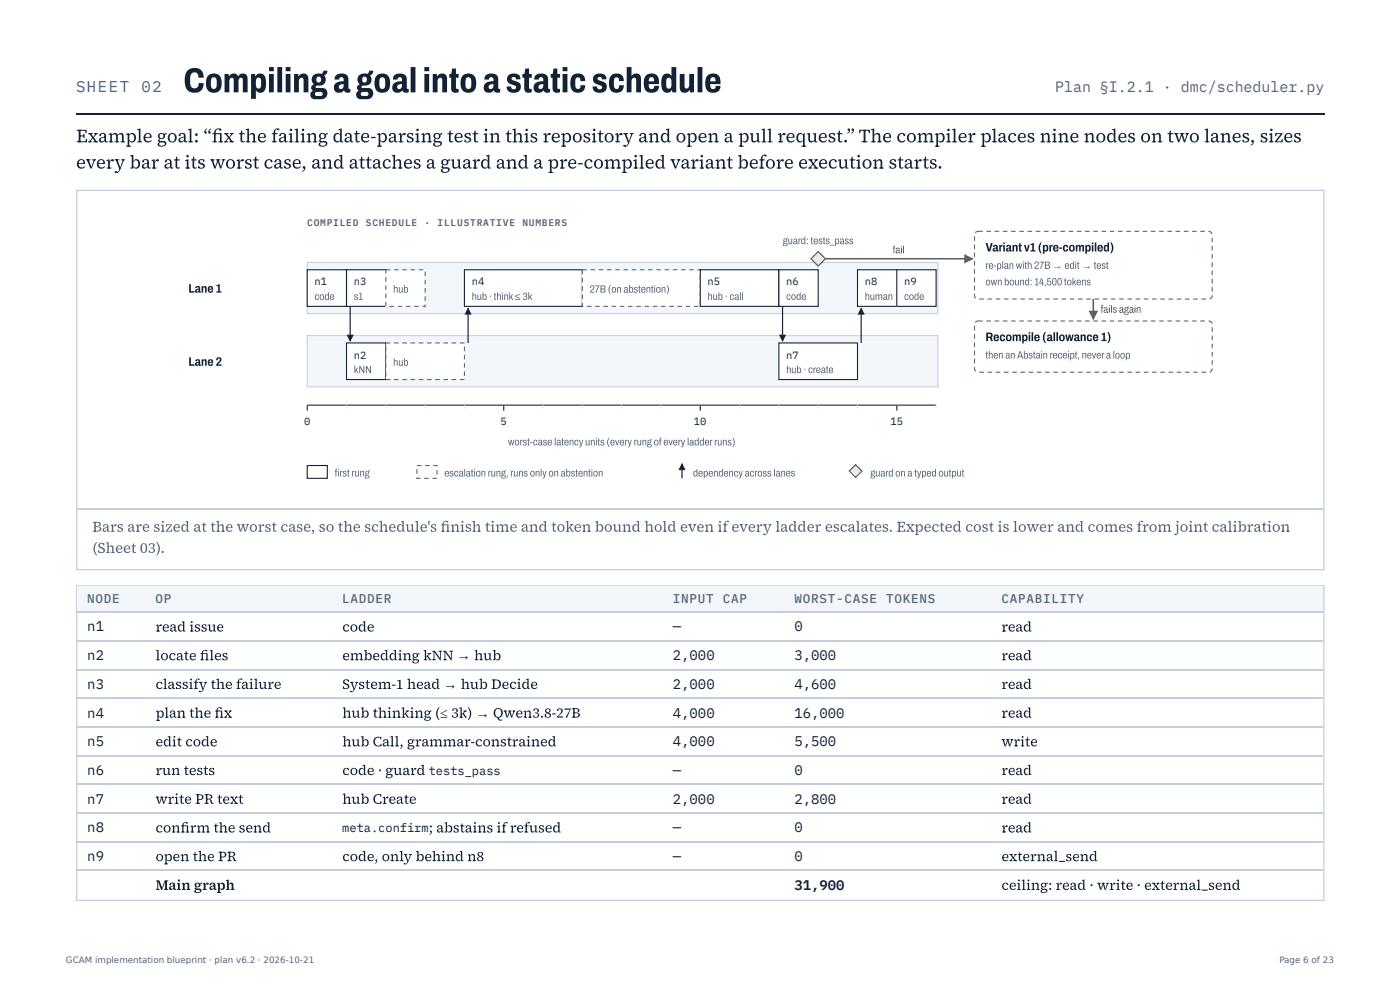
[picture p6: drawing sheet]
<svg xmlns="http://www.w3.org/2000/svg" width="297mm" height="210mm" viewBox="0 0 297 210" stroke-linecap="round" stroke-linejoin="round" font-family="sans-serif">
<defs><g id="words">
<text font-size="7.4" fill="#132235" x="38.9" y="19.6">Compilingagoalintoastaticschedule</text>
<g font-size="4" fill="#132235">
<text x="16.1" y="30.2">Example goal: “fx the failing date-parsing test in this repository and open a pull request.” The compiler places nine nodes on two lanes, sizes</text>
<text x="16.1" y="35.7">every bar at its worst case, and attaches a guard and a pre-compiled variant before execution starts.</text>
<text x="44.9" y="30.2">i</text>
</g>
<g font-size="3.3" fill="#1b58d4">
<text x="16.1" y="19.6">SHEET</text>
<text x="30" y="19.6">02</text>
</g>
<text font-size="3.2" fill="#55667c" x="223.8" y="19.6">Plan §I.2.1 · dmc/scheduler.py</text>
<g font-size="3.1" fill="#55667c">
<text x="19.6" y="112.7">Bars are sized at the worst case, so the schedule's fnish time and token bound hold even ifevery ladder escalates. Expected cost is lower and comes from joint calibration</text>
<text x="93.5" y="112.7">i</text>
<text x="19.6" y="117.2">(Sheet 03).</text>
</g>
<g font-size="3" fill="#132235">
<text x="18.5" y="133.9">n1</text>
<text x="33" y="133.9">read issue</text>
<text x="72.6" y="133.9">code</text>
<text x="142.8" y="133.9">—</text>
<text x="168.5" y="133.9">0</text>
<text x="212.5" y="133.9">read</text>
<text x="18.5" y="140">n2</text>
<text x="33" y="140">locate fles</text>
<text x="42.4" y="140">i</text>
<text x="72.6" y="140">embedding kNN → hub</text>
<text x="142.8" y="140">2,000</text>
<text x="168.5" y="140">3,000</text>
<text x="212.5" y="140">read</text>
<text x="18.5" y="146.1">n3</text>
<text x="33" y="146.1">classify the failure</text>
<text x="72.6" y="146.1">System-1 head → hub Decide</text>
<text x="142.8" y="146.1">2,000</text>
<text x="168.5" y="146.1">4,600</text>
<text x="212.5" y="146.1">read</text>
<text x="18.5" y="152.1">n4</text>
<text x="33" y="152.1">plan the fx</text>
<text x="45.5" y="152.1">i</text>
<text x="72.6" y="152.1">hub thinking (≤ 3k) → Qwen3.8-27B</text>
<text x="142.8" y="152.1">4,000</text>
<text x="168.5" y="152.1">16,000</text>
<text x="212.5" y="152.1">read</text>
<text x="18.5" y="158.2">n5</text>
<text x="33" y="158.2">edit code</text>
<text x="72.6" y="158.2">hub Call, grammar-constrained</text>
<text x="142.8" y="158.2">4,000</text>
<text x="168.5" y="158.2">5,500</text>
<text x="212.5" y="158.2">write</text>
<text x="18.5" y="164.3">n6</text>
<text x="33" y="164.3">run tests</text>
<text x="72.6" y="164.3">code · guard</text>
<text x="142.8" y="164.3">—</text>
<text x="168.5" y="164.3">0</text>
<text x="212.5" y="164.3">read</text>
<text x="18.5" y="170.4">n7</text>
<text x="33" y="170.4">write PR text</text>
<text x="72.6" y="170.4">hub Create</text>
<text x="142.8" y="170.4">2,000</text>
<text x="168.5" y="170.4">2,800</text>
<text x="212.5" y="170.4">read</text>
<text x="18.5" y="176.5">n8</text>
<text x="33" y="176.5">confrm the send</text>
<text x="38.3" y="176.5">i</text>
<text x="91" y="176.5">; abstains ifrefused</text>
<text x="142.8" y="176.5">—</text>
<text x="168.5" y="176.5">0</text>
<text x="212.5" y="176.5">read</text>
<text x="18.5" y="182.6">n9</text>
<text x="33" y="182.6">open the PR</text>
<text x="72.6" y="182.6">code, only behind n8</text>
<text x="142.8" y="182.6">—</text>
<text x="168.5" y="182.6">0</text>
<text x="212.5" y="182.6">external_send</text>
<text x="33" y="188.6">Main graph</text>
<text x="168.5" y="188.6">31,900</text>
<text x="212.5" y="188.6">ceiling: read · write · external_send</text>
</g>
<g font-size="2.7" fill="#55667c">
<text x="18.5" y="127.8">NODE</text>
<text x="33" y="127.8">OP</text>
<text x="72.6" y="127.8">LADDER</text>
<text x="142.8" y="127.8">INPUT</text>
<text x="153.4" y="127.8">CAP</text>
<text x="168.5" y="127.8">WORST-CASE</text>
<text x="188" y="127.8">TOKENS</text>
<text x="212.5" y="127.8">CAPABILITY</text>
</g>
<g font-size="2.6" fill="#132235">
<text x="209.1" y="53.3">Variantv1(pre-compiled)</text>
<text x="40" y="62">Lane1</text>
<text x="40" y="77.6">Lane2</text>
<text x="209.1" y="72.3">Recompile(allowance1)</text>
</g>
<g font-size="2.5" fill="#132235">
<text x="91" y="164.3">tests_pass</text>
<text x="72.6" y="176.5">meta.confirm</text>
</g>
<g font-size="2.2" fill="#55667c">
<text x="166.1" y="51.8">guard: tests_pass</text>
<text x="209.1" y="57">re-plan with 27B → edit → test</text>
<text x="66.7" y="63.6">code</text>
<text x="75.1" y="63.6">s1</text>
<text x="83.4" y="62">hub</text>
<text x="100.1" y="63.6">hub · think≤ 3k</text>
<text x="125.1" y="62">27B (on abstention)</text>
<text x="150.1" y="63.6">hub · call</text>
<text x="166.8" y="63.6">code</text>
<text x="183.5" y="63.6">human</text>
<text x="191.8" y="63.6">code</text>
<text x="209.1" y="60.5">own bound: 14,500 tokens</text>
<text x="83.4" y="77.6">hub</text>
<text x="209.1" y="76">then an Abstain receipt, nevera loop</text>
<text x="75.1" y="79.1">kNN</text>
<text x="166.8" y="79.1">hub · create</text>
<text x="107.7" y="94.4">worst-case latency units (every rung of every ladderruns)</text>
<text x="71" y="101">frst rung</text>
<text x="71" y="101">i</text>
<text x="94.3" y="101">escalation rung, runs only on abstention</text>
<text x="147" y="101">dependency across lanes</text>
<text x="184.6" y="101">guard on a typed output</text>
</g>
<g font-size="2.2" fill="#9c5b00">
<text x="189.4" y="53.7">fail</text>
<text x="233.5" y="66.3">fails again</text>
</g>
<g font-size="2.2" fill="#132235">
<text x="66.7" y="60.5">n1</text>
<text x="75.1" y="60.5">n3</text>
<text x="100.1" y="60.5">n4</text>
<text x="150.1" y="60.5">n5</text>
<text x="166.8" y="60.5">n6</text>
<text x="183.5" y="60.5">n8</text>
<text x="191.8" y="60.5">n9</text>
<text x="75.1" y="76">n2</text>
<text x="166.8" y="76">n7</text>
<text x="64.5" y="90.2">0</text>
<text x="106.2" y="90.2">5</text>
<text x="147.2" y="90.2">10</text>
<text x="188.9" y="90.2">15</text>
</g>
<g font-size="2" fill="#55667c">
<text x="65.2" y="47.9">COMPILED</text>
<text x="77.6" y="47.9">SCHEDULE</text>
<text x="90.1" y="47.9">·</text>
<text x="92.8" y="47.9">ILLUSTRATIVE</text>
<text x="110.8" y="47.9">NUMBERS</text>
</g>
<g font-size="1.9" fill="#55667c">
<text x="14" y="204.3">GCAM implementation blueprint · plan v6.2 · 2026-10-21</text>
<text x="271.4" y="204.3">Page 6 of 23</text>
</g>
</g></defs>
<path d="M16.1 24.2h264.9" fill="none" stroke="#132235" stroke-width=".26"/>
<path d="M16.1 40.2h264.9v80.7h-264.9z" fill="#fff"/>
<path d="M16.3 40.3h264.6v80.5h-264.6zM16.4 107.8h264.3" fill="none" stroke="#c2cedb" stroke-width=".26"/>
<path d="M16.1 124.1h264.9v66.9h-264.9z" fill="#fff"/>
<path d="M16.3 124.2h264.6v66.7h-264.6z" fill="none" stroke="#c2cedb" stroke-width=".26"/>
<g fill="#f3f6fa">
<path d="M16.4 124.4h14.6v5.5h-14.6z"/>
<path d="M31 124.4h39.4v5.5h-39.4z"/>
<path d="M70.4 124.4h70.4v5.5h-70.4z"/>
<path d="M140.8 124.4h25.6v5.5h-25.6z"/>
<path d="M166.4 124.4h43.9v5.5h-43.9z"/>
<path d="M210.3 124.4h70.4v5.5h-70.4z"/>
</g>
<path d="M16.4 129.8h264.3M16.4 135.9h264.3M16.4 141.9h264.3M16.4 148h264.3M16.4 154.1h264.3M16.4 160.2h264.3M16.4 166.3h264.3M16.4 172.4h264.3M16.4 178.5h264.3M16.4 184.5h264.3" fill="none" stroke="#c2cedb" stroke-width=".26"/>
<path d="M65.2 55.6h133.8v10.9h-133.8z" fill="#f3f6fa"/>
<path d="M65.2 55.6h133.8v10.9h-133.8z" fill="none" stroke="#c2cedb" stroke-width=".21"/>
<path d="M65.2 71.2h133.8v10.8h-133.8z" fill="#f3f6fa"/>
<path d="M65.2 71.2h133.8v10.8h-133.8z" fill="none" stroke="#c2cedb" stroke-width=".21"/>
<path d="M65.2 57.2h8.3v7.8h-8.3z" fill="#fff"/>
<path d="M65.2 57.2h8.3v7.8h-8.3z" fill="none" stroke="#132235" stroke-width=".23"/>
<path d="M73.5 57.2h8.4v7.8h-8.4z" fill="#fff"/>
<path d="M73.5 57.2h8.4v7.8h-8.4z" fill="none" stroke="#132235" stroke-width=".23"/>
<path d="M81.9 57.2h8.3v7.8h-8.3z" fill="#fff"/>
<path d="M83.6 57.1h1v.2h-1zM85.3 57.1h1v.2h-1zM87.1 57.1h1v.2h-1zM88.8 57.1h1v.2h-1zM90.1 57.6h.2v1h-.2zM90.1 59.3h.2v1h-.2zM90.1 61.1h.2v.9h-.2zM90.1 62.8h.2v1h-.2zM89.6 64.8h.6v.2h-.1v-.4h.2v.5h-.7zM87.9 64.8h.9v.3h-.9zM86.1 64.8h1v.3h-1zM84.4 64.8h.9v.3h-.9zM82.6 64.8h1v.3h-1zM81.7 64h.3v1h-.3zM81.7 62.2h.3v1h-.3zM81.7 60.5h.3v1h-.3zM81.7 58.7h.3v1h-.3zM81.7 57.1h1.1v.2h-.9v-.1h.1v.8h-.3z" fill="#55667c"/>
<path d="M98.5 57.2h25v7.8h-25z" fill="#fff"/>
<path d="M98.5 57.2h25v7.8h-25z" fill="none" stroke="#132235" stroke-width=".23"/>
<path d="M123.5 57.2h25.1v7.8h-25.1z" fill="#fff"/>
<path d="M125.3 57.1h1v.2h-1zM127 57.1h1v.2h-1zM128.8 57.1h1v.2h-1zM130.5 57.1h1v.2h-1zM132.3 57.1h.9v.2h-.9zM134 57.1h1v.2h-1zM135.8 57.1h.9v.2h-.9zM137.5 57.1h1v.2h-1zM139.3 57.1h.9v.2h-.9zM141 57.1h1v.2h-1zM142.7 57.1h1v.2h-1zM144.5 57.1h1v.2h-1zM146.2 57.1h1v.2h-1zM148 57.1h.7v.5h-.3v-.4h.2v.1h-.6zM148.4 58.4h.3v.9h-.3zM148.4 60.1h.3v1h-.3zM148.4 61.8h.3v1h-.3zM148.4 63.6h.3v1h-.3zM147.2 64.8h1v.3h-1zM145.5 64.8h.9v.3h-.9zM143.7 64.8h1v.3h-1zM142 64.8h.9v.3h-.9zM140.2 64.8h1v.3h-1zM138.5 64.8h.9v.3h-.9zM136.7 64.8h1v.3h-1zM135 64.8h1v.3h-1zM133.2 64.8h1v.3h-1zM131.5 64.8h1v.3h-1zM129.8 64.8h.9v.3h-.9zM128 64.8h1v.3h-1zM126.3 64.8h.9v.3h-.9zM124.5 64.8h1v.3h-1zM123.4 64.2h.3v.8h-.2l.2-.2v.3h-.3zM123.4 62.4h.3v1h-.3zM123.4 60.7h.3v1h-.3zM123.4 58.9h.3v1h-.3zM123.4 57.1h1.1v.2h-1v-.1h.2v1h-.3z" fill="#55667c"/>
<path d="M148.6 57.2h16.6v7.8h-16.6z" fill="#fff"/>
<path d="M148.6 57.2h16.6v7.8h-16.6z" fill="none" stroke="#132235" stroke-width=".23"/>
<path d="M165.2 57.2h8.4v7.8h-8.4z" fill="#fff"/>
<path d="M165.2 57.2h8.4v7.8h-8.4z" fill="none" stroke="#132235" stroke-width=".23"/>
<path d="M181.9 57.2h8.4v7.8h-8.4z" fill="#fff"/>
<path d="M181.9 57.2h8.4v7.8h-8.4z" fill="none" stroke="#132235" stroke-width=".23"/>
<path d="M190.3 57.2h8.3v7.8h-8.3z" fill="#fff"/>
<path d="M190.3 57.2h8.3v7.8h-8.3z" fill="none" stroke="#132235" stroke-width=".23"/>
<path d="M73.5 72.7h8.4v7.8h-8.4z" fill="#fff"/>
<path d="M73.5 72.7h8.4v7.8h-8.4z" fill="none" stroke="#132235" stroke-width=".23"/>
<path d="M81.9 72.7h16.6v7.8h-16.6z" fill="#fff"/>
<path d="M83.6 72.6h1v.2h-1zM85.3 72.6h1v.2h-1zM87.1 72.6h1v.2h-1zM88.8 72.6h1v.2h-1zM90.6 72.6h.9v.2h-.9zM92.3 72.6h1v.2h-1zM94.1 72.6h.9v.2h-.9zM95.8 72.6h1v.2h-1zM97.6 72.6h.9v.2h-.9zM98.4 73.5h.2v1h-.2zM98.4 75.2h.2v1h-.2zM98.4 77h.2v.9h-.2zM98.4 78.7h.2v1h-.2zM97.6 80.4h.9v.2h-.9zM95.8 80.4h1v.2h-1zM94.1 80.4h.9v.2h-.9zM92.3 80.4h1v.2h-1zM90.6 80.4h.9v.2h-.9zM88.8 80.4h1v.2h-1zM87.1 80.4h1v.2h-1zM85.3 80.4h1v.2h-1zM83.6 80.4h1v.2h-1zM81.9 80.4h.9v.2h-.9zM81.7 78.7h.3v1h-.3zM81.7 77h.3v.9h-.3zM81.7 75.2h.3v1h-.3zM81.7 73.5h.3v1h-.3zM81.9 72.6h.9v.2h-.9z" fill="#55667c"/>
<path d="M165.2 72.7h16.7v7.8h-16.7z" fill="#fff"/>
<path d="M165.2 72.7h16.7v7.8h-16.7z" fill="none" stroke="#132235" stroke-width=".23"/>
<path d="M74.3 65v7.3" fill="none" stroke="#132235" stroke-width=".25"/>
<path d="M73.5 71h1.5l-.7 1.5z" fill="#132235"/>
<path d="M99.3 65.3v7.4" fill="none" stroke="#132235" stroke-width=".25"/>
<path d="M99.3 65.2l.8 1.5h-1.6z" fill="#132235"/>
<path d="M166 65v7.3" fill="none" stroke="#132235" stroke-width=".25"/>
<path d="M165.3 71h1.5l-.8 1.5z" fill="#132235"/>
<path d="M182.7 65.3v7.4" fill="none" stroke="#132235" stroke-width=".25"/>
<path d="M182.7 65.2l.8 1.5h-1.6z" fill="#132235"/>
<path d="M173.6 53.3l1.5 1.6-1.5 1.5-1.6-1.5z" fill="#f6e6c6"/>
<path d="M173.6 53.3l1.5 1.6-1.5 1.5-1.6-1.5z" fill="none" stroke="#9c5b00" stroke-width=".23"/>
<path d="M175.1 54.9h31.3" fill="none" stroke="#9c5b00" stroke-width=".33"/>
<path d="M204.6 53.9l2 1-2 1z" fill="#9c5b00"/>
<path d="M207 49.3l.5-.2h48.9a.78 .78 0 0 1 .8 .7v12.8a.78 .78 0 0 1-.8 .8h-48.9a.78 .78 0 0 1-.8-.8v-12.8z" fill="#fff"/>
<path d="M209.3 48.9h.9v.3h-.9zM211 48.9h1v.3h-1zM212.8 48.9h.9v.3h-.9zM214.5 48.9h1v.3h-1zM216.2 48.9h1v.3h-1zM218 48.9h1v.3h-1zM219.7 48.9h1v.3h-1zM221.5 48.9h.9v.3h-.9zM223.2 48.9h1v.3h-1zM225 48.9h.9v.3h-.9zM226.7 48.9h1v.3h-1zM228.5 48.9h.9v.3h-.9zM230.2 48.9h1v.3h-1zM232 48.9h.9v.3h-.9zM233.7 48.9h1v.3h-1zM235.4 48.9h1v.3h-1zM237.2 48.9h1v.3h-1zM238.9 48.9h1v.3h-1zM240.7 48.9h.9v.3h-.9zM242.4 48.9h1v.3h-1zM244.2 48.9h.9v.3h-.9zM245.9 48.9h1v.3h-1zM247.7 48.9h.9v.3h-.9zM249.4 48.9h1v.3h-1zM251.2 48.9h.9v.3h-.9zM252.9 48.9h1v.3h-1zM254.6 48.9h1v.3h-1zM256.4 48.9a.81 .81 0 0 1 .8 .7h-.2l-.1-.2-.5-.2zM257 50.4h.3v1h-.3zM257 52.1h.3v1h-.3zM257 53.9h.3v.9h-.3zM257 55.6h.3v1h-.3zM257 57.4h.3v.9h-.3zM257 59.1h.3v1h-.3zM257 60.9h.3v.9h-.3zM257 62.6h.3a.82 .82 0 0 1-.6 .9l-.1-.2 .4-.4zM254.9 63.3h1v.2h-1zM253.1 63.3h1v.2h-1zM251.4 63.3h1v.2h-1zM249.6 63.3h1v.2h-1zM247.9 63.3h1v.2h-1zM246.2 63.3h.9v.2h-.9zM244.4 63.3h1v.2h-1zM242.7 63.3h.9v.2h-.9zM240.9 63.3h1v.2h-1zM239.2 63.3h.9v.2h-.9zM237.4 63.3h1v.2h-1zM235.7 63.3h1v.2h-1zM233.9 63.3h1v.2h-1zM232.2 63.3h1v.2h-1zM230.4 63.3h1v.2h-1zM228.7 63.3h1v.2h-1zM227 63.3h.9v.2h-.9zM225.2 63.3h1v.2h-1zM223.5 63.3h.9v.2h-.9zM221.7 63.3h1v.2h-1zM220 63.3h.9v.2h-.9zM218.2 63.3h1v.2h-1zM216.5 63.3h1v.2h-1zM214.7 63.3h1v.2h-1zM213 63.3h1v.2h-1zM211.2 63.3h1v.2h-1zM209.5 63.3h1v.2h-1zM207.8 63.3h.9v.2h-.9zM206.6 62.3h.3v.5l.2 .3-.2 .2-.2-.4zM206.6 60.6h.3v.9h-.3zM206.6 58.8h.3v1h-.3zM206.6 57.1h.3v.9h-.3zM206.6 55.3h.3v1h-.3zM206.6 53.6h.3v1h-.3zM206.6 51.8h.3v1h-.3zM206.6 50.1h.3v1h-.3zM206.8 49.3l.4-.3 1.3-.1v.3h-1.2l-.3 .2z" fill="#55667c"/>
<path d="M232 63.4v4.3" fill="none" stroke="#9c5b00" stroke-width=".33"/>
<path d="M231 65.9h1.9l-.9 2z" fill="#9c5b00"/>
<path d="M207 68.3l.5-.2h48.9a.78 .78 0 0 1 .8 .7v9.3a.78 .78 0 0 1-.8 .8h-48.9a.78 .78 0 0 1-.8-.8v-9.3z" fill="#fff"/>
<path d="M209.3 67.9h.9v.3h-.9zM211 67.9h1v.3h-1zM212.8 67.9h.9v.3h-.9zM214.5 67.9h1v.3h-1zM216.2 67.9h1v.3h-1zM218 67.9h1v.3h-1zM219.7 67.9h1v.3h-1zM221.5 67.9h.9v.3h-.9zM223.2 67.9h1v.3h-1zM225 67.9h.9v.3h-.9zM226.7 67.9h1v.3h-1zM228.5 67.9h.9v.3h-.9zM230.2 67.9h1v.3h-1zM232 67.9h.9v.3h-.9zM233.7 67.9h1v.3h-1zM235.4 67.9h1v.3h-1zM237.2 67.9h1v.3h-1zM238.9 67.9h1v.3h-1zM240.7 67.9h.9v.3h-.9zM242.4 67.9h1v.3h-1zM244.2 67.9h.9v.3h-.9zM245.9 67.9h1v.3h-1zM247.7 67.9h.9v.3h-.9zM249.4 67.9h1v.3h-1zM251.2 67.9h.9v.3h-.9zM252.9 67.9h1v.3h-1zM254.6 67.9h1v.3h-1zM256.4 67.9a.81 .81 0 0 1 .8 .7l-.2 .1-.1-.3-.5-.2zM257 69.4h.3v1h-.3zM257 71.1h.3v1h-.3zM257 72.9h.3v.9h-.3zM257 74.6h.3v1h-.3zM257 76.4h.3v.9h-.3zM257 78.1h.3a.82 .82 0 0 1-.6 .9l-.1-.2 .4-.4zM254.9 78.8h1v.2h-1zM253.1 78.8h1v.2h-1zM251.4 78.8h1v.2h-1zM249.6 78.8h1v.2h-1zM247.9 78.8h1v.2h-1zM246.2 78.8h.9v.2h-.9zM244.4 78.8h1v.2h-1zM242.7 78.8h.9v.2h-.9zM240.9 78.8h1v.2h-1zM239.2 78.8h.9v.2h-.9zM237.4 78.8h1v.2h-1zM235.7 78.8h1v.2h-1zM233.9 78.8h1v.2h-1zM232.2 78.8h1v.2h-1zM230.4 78.8h1v.2h-1zM228.7 78.8h1v.2h-1zM227 78.8h.9v.2h-.9zM225.2 78.8h1v.2h-1zM223.5 78.8h.9v.2h-.9zM221.7 78.8h1v.2h-1zM220 78.8h.9v.2h-.9zM218.2 78.8h1v.2h-1zM216.5 78.8h1v.2h-1zM214.7 78.8h1v.2h-1zM213 78.8h1v.2h-1zM211.2 78.8h1v.2h-1zM209.5 78.8h1v.2h-1zM207.8 78.8h.9v.2h-.9zM206.6 77.8h.3v.5l.2 .3-.2 .2-.2-.4zM206.6 76.1h.3v.9h-.3zM206.6 74.3h.3v1h-.3zM206.6 72.6h.3v1h-.3zM206.6 70.8h.3v1h-.3zM206.6 69.1h.3v1h-.3zM206.8 68.3l.4-.3 1.3-.1v.3h-1.2l-.3 .2z" fill="#55667c"/>
<path d="M106.9 85.9v1.2M148.6 85.9v1.2M190.3 85.9v1.2M198.6 85.9h-133.4v1.2" fill="none" stroke="#132235" stroke-width=".23"/>
<g fill="none" stroke="#e4eaf2" stroke-width=".21">
<path d="M65.2 85.9v.8M73.5 85.9v.8M81.9 85.9v.8M90.2 85.9v.8M98.5 85.9v.8M106.9 85.9v.8M115.2 85.9v.8M123.5 85.9v.8M131.9 85.9v.8M140.2 85.9v.8M148.6 85.9v.8M156.9 85.9v.8"/>
<path d="M165.2 85.9v.8M173.6 85.9v.8M181.9 85.9v.8M190.3 85.9v.8M198.6 85.9v.8"/>
</g>
<path d="M65.2 98.7h4.2v2.7h-4.2z" fill="#fff"/>
<path d="M65.2 98.7h4.2v2.7h-4.2z" fill="none" stroke="#132235" stroke-width=".23"/>
<path d="M88.4 98.7h4.3v2.7h-4.3z" fill="#fff"/>
<path d="M90.2 98.6h1v.2h-1zM91.9 98.6h.9v.3h-.2l.1-.2v.1h-.8zM92.6 99.7h.2v.9h-.2zM91.7 101.3h1v.2h-1zM90 101.3h1v.2h-1zM88.3 101.2h.3l-.2 .2v-.1h.8v.2h-.9zM88.3 99.5h.3v.9h-.3zM88.4 98.6h1v.2h-1z" fill="#55667c"/>
<path d="M144.7 98.3v3.1" fill="none" stroke="#132235" stroke-width=".25"/>
<path d="M144.7 98.2l.7 1.5h-1.5z" fill="#132235"/>
<path d="M181.5 98.5l1.4 1.4-1.4 1.3-1.3-1.3z" fill="#f6e6c6"/>
<path d="M181.5 98.5l1.4 1.4-1.4 1.3-1.3-1.3z" fill="none" stroke="#9c5b00" stroke-width=".23"/>
<use href="#words"/>
</svg>
